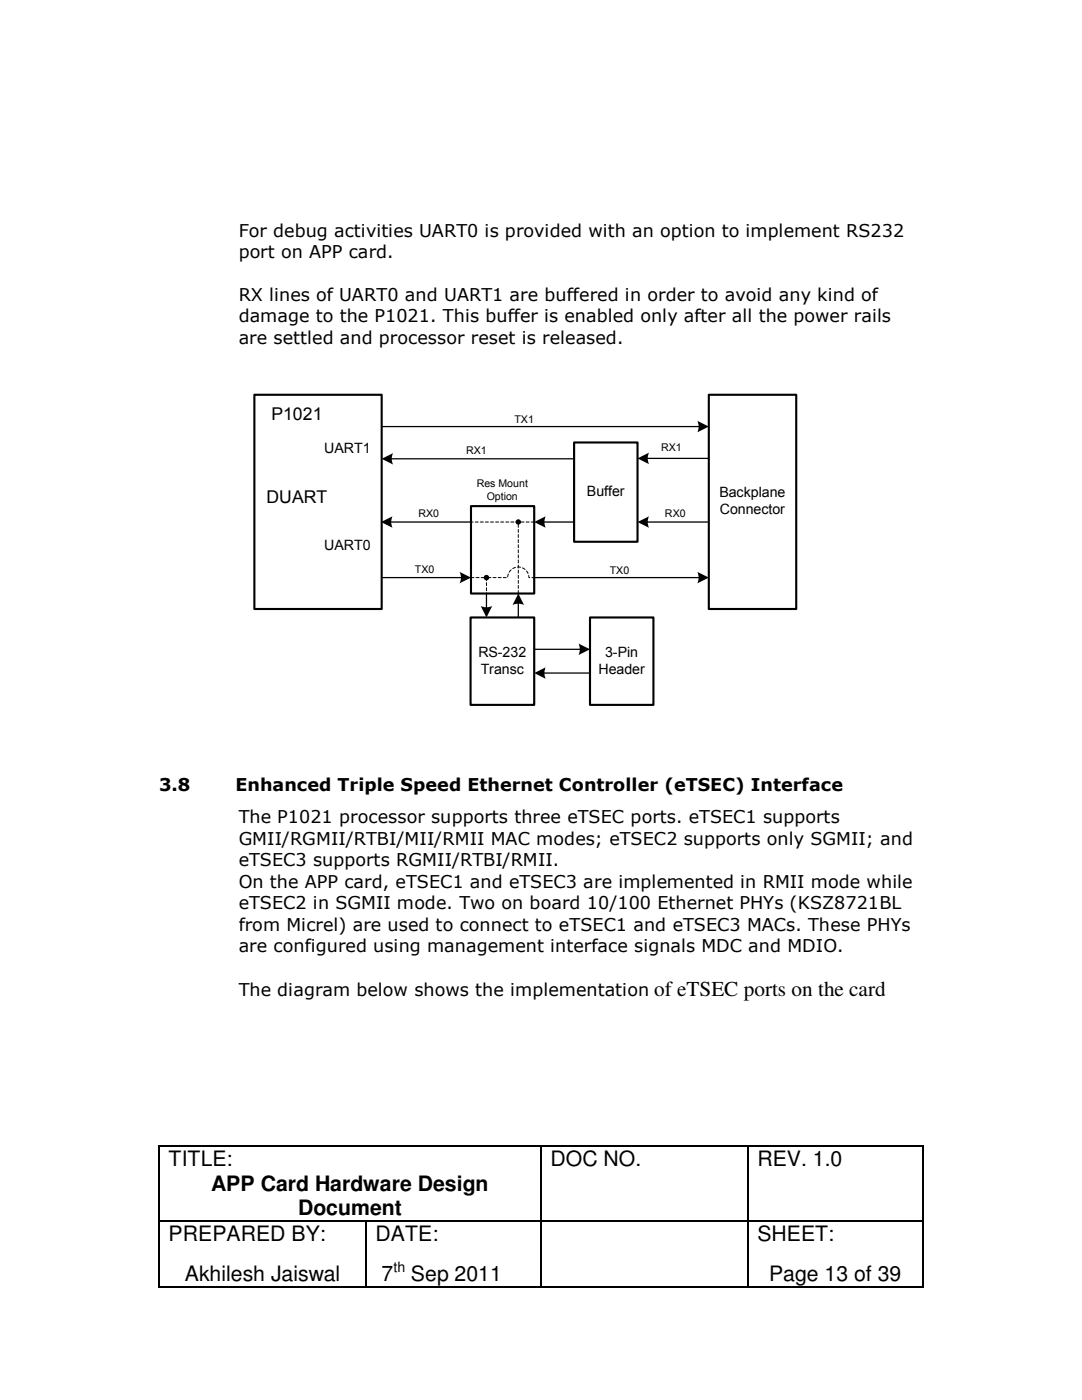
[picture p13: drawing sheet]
<svg xmlns="http://www.w3.org/2000/svg" width="216mm" height="279mm" viewBox="0 0 216 279" stroke-linecap="round" stroke-linejoin="round" font-family="sans-serif">
<defs><g id="words">
<g font-size="4.2">
<text x="130.6" y="198.8">of eTSEC ports on the card</text>
<text x="33.7" y="232.7">TITLE:</text>
<text x="109.9" y="232.7">DOC NO.</text>
<text x="151.1" y="232.7">REV. 1.0</text>
<text x="42.2" y="237.6">APP Card Hardware Design</text>
<text x="59.5" y="242.5">Document</text>
<text x="33.7" y="247.6">PREPARED BY:</text>
<text x="74.9" y="247.6">DATE:</text>
<text x="151.1" y="247.6">SHEET:</text>
<text x="36.9" y="255.7">Akhilesh Jaiswal</text>
<text x="76.1" y="255.7">7</text>
<text x="82" y="255.7">Sep 2011</text>
<text x="153.5" y="255.7">Page 13 of 39</text>
</g>
<g font-size="3.5">
<text x="47.6" y="47.2">For debug activities UART0 is provided with an option to implement RS232</text>
<text x="47.6" y="51.5">port on APP card.</text>
<text x="47.6" y="60.1">RX lines of UART0 and UART1 are buffered in order to avoid any kind of</text>
<text x="47.6" y="64.3">damage to the P1021. This buffer is enabled only after all the power rails</text>
<text x="47.6" y="68.7">are settled and processor reset is released.</text>
<text x="54.1" y="83.8">P1021</text>
<text x="53.2" y="100.5">DUART</text>
<text x="31.7" y="157.9">3.8</text>
<text x="47" y="157.9">Enhanced Triple Speed Ethernet Controller (eTSEC) Interface</text>
<text x="47.6" y="164.3">The P1021 processor supports three eTSEC ports. eTSEC1 supports</text>
<text x="47.6" y="168.6">GMII/RGMII/RTBI/MII/RMII MAC modes; eTSEC2 supports only SGMII; and</text>
<text x="47.6" y="172.9">eTSEC3 supports RGMII/RTBI/RMII.</text>
<text x="47.6" y="177.2">On the APP card, eTSEC1 and eTSEC3 are implemented in RMII mode while</text>
<text x="47.6" y="181.4">eTSEC2 in SGMII mode. Two on board 10/100 Ethernet PHYs (KSZ8721BL</text>
<text x="47.6" y="185.7">from Micrel) are used to connect to eTSEC1 and eTSEC3 MACs. These PHYs</text>
<text x="47.6" y="190">are configured using management interface signals MDC and MDIO.</text>
<text x="47.6" y="198.8">The diagram below shows the implementation</text>
</g>
<g font-size="2.8">
<text x="64.7" y="90.4">UART1</text>
<text x="117.1" y="99.1">Buffer</text>
<text x="143.6" y="99.3">Backplane</text>
<text x="143.6" y="102.7">Connector</text>
<text x="64.7" y="109.8">UART0</text>
<text x="95.5" y="131.1">RS-232</text>
<text x="120.7" y="131.1">3-Pin</text>
<text x="95.9" y="134.5">Transc</text>
<text x="119.4" y="134.5">Header</text>
<text x="78.5" y="253.8">th</text>
</g>
<g font-size="2.1">
<text x="102.7" y="84.4">TX1</text>
<text x="93" y="90.5">RX1</text>
<text x="131.9" y="90.1">RX1</text>
<text x="95.1" y="97.2">Res Mount</text>
<text x="97.1" y="99.7">Option</text>
<text x="83.5" y="103.2">RX0</text>
<text x="132.7" y="103.2">RX0</text>
<text x="82.8" y="114.3">TX0</text>
<text x="121.7" y="114.5">TX0</text>
</g>
</g></defs>
<g fill="#000">
<path d="M31.6 228.6h.3v.3h-.3zM107.8 228.6h.3v.3h-.3zM149.1 228.6h.3v.3h-.3zM184 228.6h.3v.3h-.3zM31.6 243.5h.3v.2h-.3zM31.6 256.7h.3v.3h-.3zM72.9 243.5h.3v.2h-.3zM72.9 256.7h.3v.3h-.3zM107.8 243.5h.3v.2h-.3zM107.8 256.7h.3v.3h-.3zM149.1 243.5h.3v.2h-.3zM149.1 256.7h.3v.3h-.3z"/>
<path d="M184 243.5h.3v.2h-.3zM184 256.7h.3v.3h-.3z"/>
</g>
<g fill="none" stroke="#000" stroke-width=".25">
<path d="M76.2 85.1h63.5M114.6 91.5l-36.7 .1M128.9 91.5h12.5M76.2 115.3h16.1M77.8 104.2h16M97.1 118.4v3.1M106.6 115.3h33.1M108.3 104.2h6.3M128.9 104.2h12.5M103.4 120.2v3M106.6 129.6h9.4M108.3 134.3h9.4"/>
<path d="M31.7 228.9v14.6M31.9 228.7h75.9M107.9 228.9v14.6M108.1 228.7h41M149.2 228.9v14.6M149.4 228.7h34.6M184.1 228.9v14.6M31.7 243.7v13M31.9 243.6h41M31.9 256.8h41M73 243.7v13M73.2 243.6h34.6"/>
<path d="M73.2 256.8h34.6M107.9 243.7v13M108.1 243.6h41M108.1 256.8h41M149.2 243.7v13M149.4 243.6h34.6M149.4 256.8h34.6M184.1 243.7v13"/>
</g>
<path d="M50.8 78.8h25.4v42.7h-25.4zM141.4 78.8h17.5v42.7h-17.5zM114.6 88.3h12.6v19.8h-12.6zM94 101h12.6v17.4h-12.6zM93.9 123.2h12.7v17.5h-12.7zM117.7 123.2h12.7v17.5h-12.7z" fill="none" stroke="#000" stroke-width=".42"/>
<g fill="#000">
<path d="M76.2 91.6l2.2-1.2a2.43 2.43 0 0 0 0 2.3z" fill-rule="evenodd"/>
<path d="M127.2 91.5l2.3-1.2a2.7 2.7 0 0 0 0 2.3z" fill-rule="evenodd"/>
<path d="M139.1 84l2.3 1.1-2.3 1.2a2.7 2.7 0 0 0 0-2.3z" fill-rule="evenodd"/>
<path d="M76 104.2l2.3-1.2a2.7 2.7 0 0 0 0 2.3z" fill-rule="evenodd"/>
<path d="M91.7 114.1l2.3 1.2-2.3 1.1a2.43 2.43 0 0 0 0-2.3z" fill-rule="evenodd"/>
<path d="M103.4 118.4l1.2 2.3a2.7 2.7 0 0 0-2.3 0z" fill-rule="evenodd"/>
<path d="M106.6 104.2l2.3-1.2a2.7 2.7 0 0 0 0 2.3z" fill-rule="evenodd"/>
<path d="M127.2 104.2l2.3-1.2a2.7 2.7 0 0 0 0 2.3z" fill-rule="evenodd"/>
<path d="M139.1 114.1l2.3 1.2-2.3 1.1a2.7 2.7 0 0 0 0-2.3z" fill-rule="evenodd"/>
<path d="M95.9 120.9a2.7 2.7 0 0 0 2.3 0l-1.1 2.3z" fill-rule="evenodd"/>
<path d="M106.6 134.3l2.3-1.1a2.7 2.7 0 0 0 0 2.3z" fill-rule="evenodd"/>
<path d="M115.4 128.4l2.3 1.2-2.3 1.1a2.7 2.7 0 0 0 0-2.3z" fill-rule="evenodd"/>
<circle cx="97.1" cy="115.3" r=".55"/>
<circle cx="103.4" cy="104.2" r=".53"/>
</g>
<path d="M94 115.3h3.1M97.1 115.3v3.1h.2M103.4 118.4v-14.2M106.6 115.4v-.1h-1.1a2.12 2.12 0 0 0-2.1-2.1 2.12 2.12 0 0 0-2.1 2.1h-4.2M106.6 104.2h-12.6" fill="none" stroke="#000" stroke-width=".2" stroke-dasharray=".6 .4"/>
<use href="#words"/>
</svg>
